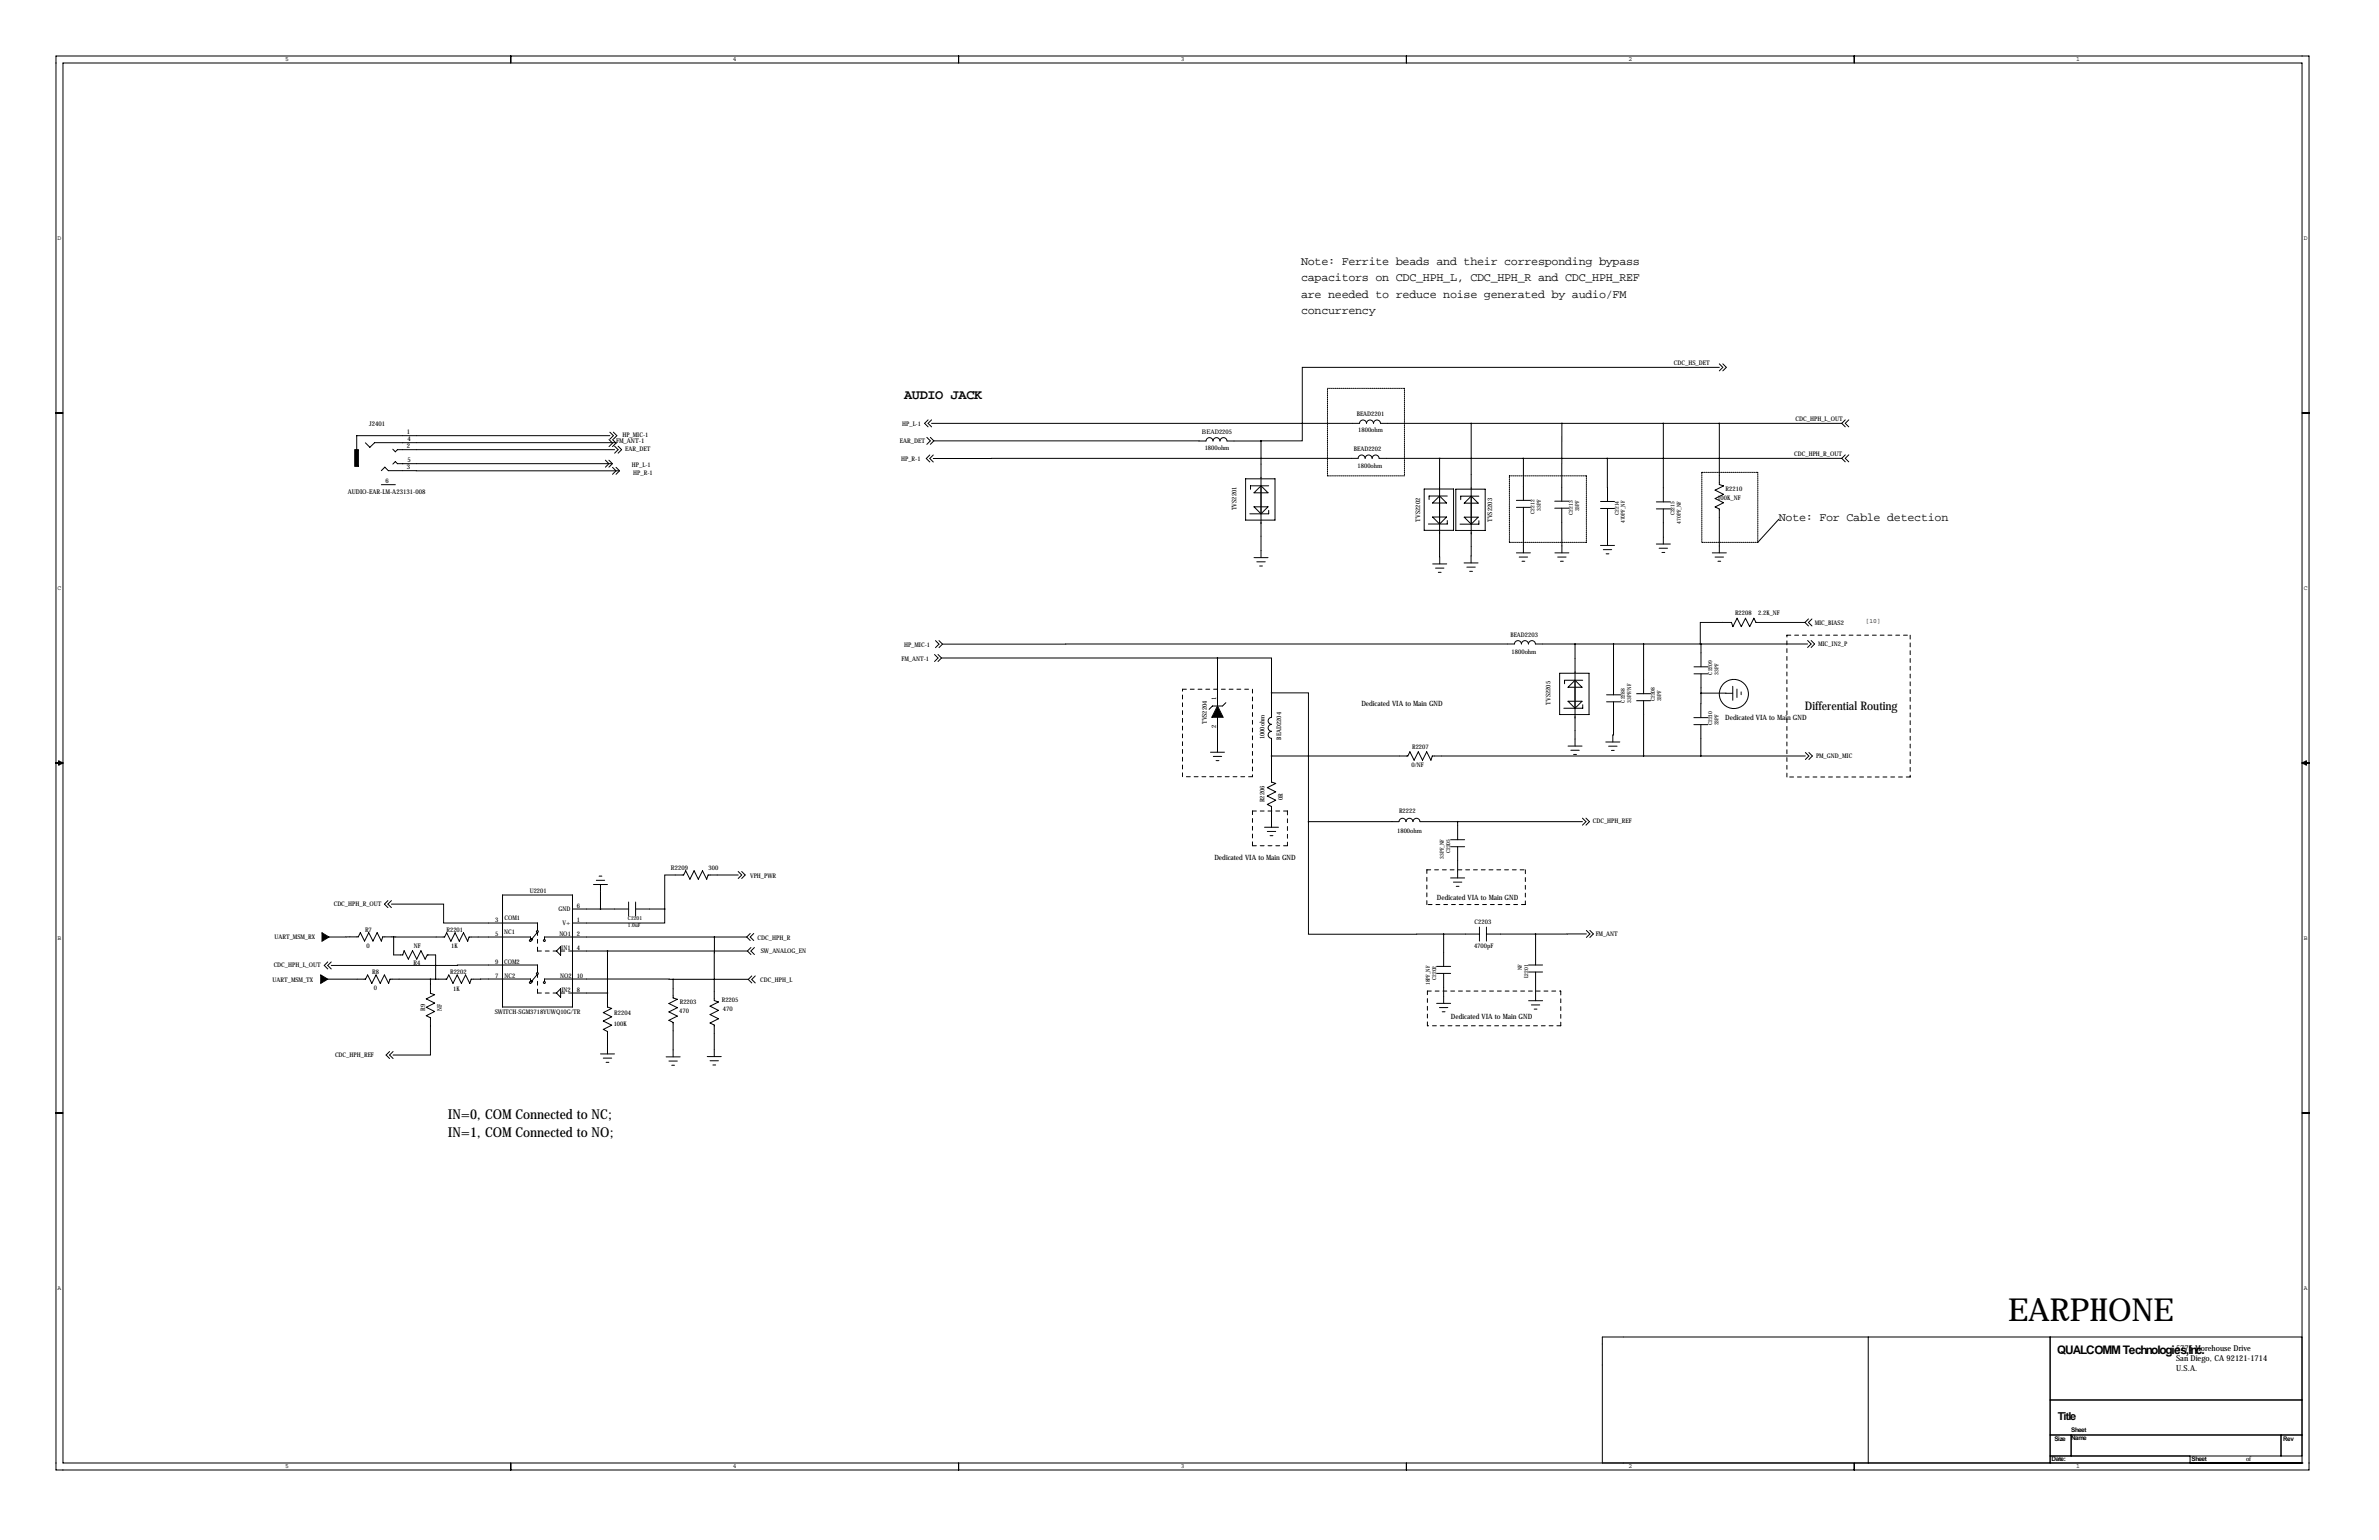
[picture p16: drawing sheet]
<svg xmlns="http://www.w3.org/2000/svg" width="864mm" height="559mm" viewBox="0 0 864 559" stroke-linecap="round" stroke-linejoin="round" font-family="sans-serif">
<defs><g id="words">
<text font-size="11.5" x="729" y="479.3">EARPHONE</text>
<g font-size="4.9">
<text x="328.2" y="144.7">AUDIO JACK</text>
<text x="162.5" y="406.2">IN=0, COM Connected to NC;</text>
<text x="162.5" y="412.5">IN=1, COM Connected to NO;</text>
</g>
<g font-size="4.3">
<text x="472.3" y="96.3">Note: Ferrite beads and their corresponding bypass</text>
<text x="472.3" y="102.1">capacitors on CDC_HPH_L, CDC_HPH_R and CDC_HPH_REF</text>
<text x="472.3" y="107.9">are needed to reduce noise generated by audio/FM</text>
<text x="472.3" y="113.8">concurrency</text>
<text x="645.7" y="188.9">Note: For Cable detection</text>
<text x="655.2" y="257.7">Differential Routing</text>
<text x="746.8" y="491.2">QUALCOMM Technologies,Inc.</text>
</g>
<text font-size="4" x="747" y="515.1">Title</text>
<g font-size="3">
<text x="789.9" y="490.1">5775 Morehouse Drive</text>
<text x="789.9" y="497.6">U.S.A.</text>
<text x="789.9" y="493.8">San Diego, CA 92121-1714</text>
</g>
<g font-size="2.6">
<text x="494.2" y="256.2">Dedicated VIA to Main GND</text>
<text x="626.3" y="261.3">Dedicated VIA to Main GND</text>
<text x="440.8" y="312.1">Dedicated VIA to Main GND</text>
<text x="521.6" y="326.5">Dedicated VIA to Main GND</text>
<text x="526.7" y="369.7">Dedicated VIA to Main GND</text>
</g>
<g font-size="2.4">
<text x="134" y="154.4">J2401</text>
<text x="147.7" y="157.4">1</text>
<text x="148" y="160.1">4</text>
<text x="223.6" y="160.8">FM_ANT-1</text>
<text x="147.7" y="162.6">2</text>
<text x="148" y="167.8">5</text>
<text x="147.7" y="170.1">3</text>
<text x="126.2" y="179.4">AUDIO-EAR-LM-A23131-008</text>
<text x="140" y="175.4">6</text>
</g>
<g font-size="2.3">
<text x="103.5" y="22.2">5</text>
<text x="266" y="22.2">4</text>
<text x="428.6" y="22.2">3</text>
<text x="591.2" y="22.2">2</text>
<text x="753.7" y="22.2">1</text>
<text x="20.9" y="87">D</text>
<text x="836.3" y="87">D</text>
<text x="607.6" y="132.3">CDC_HS_DET</text>
<text x="327.5" y="154.5">HP_L-1</text>
<text x="492.5" y="151">BEAD2201</text>
<text x="651.8" y="152.9">CDC_HPH_L_OUT</text>
<text x="225.9" y="158.4">HP_MIC-1</text>
<text x="326.7" y="160.7">EAR_DET</text>
<text x="436.3" y="157.4">BEAD2205</text>
<text x="493.1" y="156.7">1800ohm</text>
<text x="227" y="163.5">EAR_DET</text>
<text x="327.1" y="167.3">HP_R-1</text>
<text x="437.3" y="163.1">1800ohm</text>
<text x="491.5" y="163.7">BEAD2202</text>
<text x="651.3" y="165.6">CDC_HPH_R_OUT</text>
<text x="229.4" y="169.4">HP_L-1</text>
<text x="229.9" y="172.2">HP_R-1</text>
<text x="492.8" y="169.8">1800ohm</text>
<text x="626.4" y="178.1">R2210</text>
<text x="448.9" y="185.1" transform="rotate(-90 448.9 185.1)">TVS2201</text>
<text x="623.4" y="181.6">100K_NF</text>
<text x="515.6" y="189.2" transform="rotate(-90 515.6 189.2)">TVS2202</text>
<text x="541.7" y="189.3" transform="rotate(-90 541.7 189.3)">TVS2203</text>
<text x="20.9" y="214">C</text>
<text x="836.3" y="214">C</text>
<text x="629.8" y="223.3">R2208</text>
<text x="638.2" y="223.1">2.2K_NF</text>
<text x="658.8" y="226.6">MIC_BIAS2</text>
<text x="677.3" y="226">[10]</text>
<text x="548.3" y="231">BEAD2203</text>
<text x="327.3" y="239.7">FM_ANT-1</text>
<text x="328.2" y="234.8">HP_MIC-1</text>
<text x="548.7" y="237.2">1800ohm</text>
<text x="660" y="234.3">MIC_IN2_P</text>
<text x="441.5" y="253.9" transform="rotate(-90 441.5 253.9)">1</text>
<text x="562.9" y="255.7" transform="rotate(-90 562.9 255.7)">TVS2205</text>
<text x="438.1" y="262.8" transform="rotate(-90 438.1 262.8)">TVS2204</text>
<text x="441.5" y="264.2" transform="rotate(-90 441.5 264.2)">2</text>
<text x="459.1" y="268.3" transform="rotate(-90 459.1 268.3)">1000ohm</text>
<text x="465" y="268.4" transform="rotate(-90 465 268.4)">BEAD2204</text>
<text x="512.6" y="271.8">R2207</text>
<text x="659.2" y="275">PM_GND_MIC</text>
<text x="512.4" y="278.5">0/NF</text>
<text x="459" y="291.1" transform="rotate(-90 459 291.1)">R2206</text>
<text x="465.7" y="290.4" transform="rotate(-90 465.7 290.4)">0R</text>
<text x="507.9" y="294.8">R2222</text>
<text x="578.2" y="298.8">CDC_HPH_REF</text>
<text x="507.2" y="302.3">1800ohm</text>
<text x="243.5" y="315.8">R2209</text>
<text x="257.2" y="315.7">300</text>
<text x="272.3" y="318.6">VPH_PW</text>
<text x="280.5" y="318.6">R</text>
<text x="121.1" y="328.7">CDC_HPH_R_OUT</text>
<text x="192.3" y="324">U2201</text>
<text x="209.3" y="329.3">6</text>
<text x="179.7" y="334.4">3</text>
<text x="183.2" y="334">COM1</text>
<text x="202.7" y="330.7">GND</text>
<text x="204.2" y="335.7">V+</text>
<text x="209.3" y="334.4">1</text>
<text x="535.3" y="335.1">C2203</text>
<text x="20.9" y="341">B</text>
<text x="99.6" y="340.8">UART_MSM_RX</text>
<text x="132.5" y="338">R7</text>
<text x="162.1" y="338.1">R2201</text>
<text x="179.7" y="339.5">5</text>
<text x="183" y="338.9">NC1</text>
<text x="203" y="339.5">NO1</text>
<text x="209.3" y="339.5">2</text>
<text x="275" y="341.1">CDC_HPH_R</text>
<text x="579.3" y="339.6">FM_ANT</text>
<text x="836.3" y="341">B</text>
<text x="133" y="344">0</text>
<text x="150.3" y="344">NF</text>
<text x="163.8" y="344.2">1K</text>
<text x="203.7" y="344.7">IN1</text>
<text x="209.3" y="344.6">4</text>
<text x="276.1" y="345.9">SW</text>
<text x="279.2" y="345.9">_ANALOG_EN</text>
<text x="535.1" y="343.9">4700pF</text>
<text x="99.4" y="350.9">CDC_HPH_L_OUT</text>
<text x="135.1" y="353.4">R8</text>
<text x="150.1" y="350">R4</text>
<text x="163.4" y="353.5">R2202</text>
<text x="179.7" y="349.7">9</text>
<text x="183" y="349.6">COM2</text>
<text x="98.9" y="356.5">UART_MSM_TX</text>
<text x="135.7" y="359.4">0</text>
<text x="164.5" y="359.4">1K</text>
<text x="179.7" y="354.7">7</text>
<text x="183.2" y="354.8">NC2</text>
<text x="203.3" y="354.9">NO2</text>
<text x="203.8" y="359.9">IN2</text>
<text x="209.3" y="354.7">10</text>
<text x="209.3" y="359.8">8</text>
<text x="276" y="356.4">CDC_HPH_L</text>
<text x="246.8" y="364.3">R2203</text>
<text x="262" y="363.4">R2205</text>
<text x="154.3" y="366.9" transform="rotate(-90 154.3 366.9)">R9</text>
<text x="160.4" y="367" transform="rotate(-90 160.4 367)">NF</text>
<text x="179.6" y="368">SW</text>
<text x="182.6" y="368">ITCH-SGM3718YUW</text>
<text x="201.8" y="368">Q10G/TR</text>
<text x="223" y="368.3">R2204</text>
<text x="246.6" y="367.5">470</text>
<text x="262.4" y="366.9">470</text>
<text x="222.8" y="372.4">100K</text>
<text x="121.6" y="383.6">CDC_HPH_REF</text>
<text x="20.9" y="468">A</text>
<text x="836.3" y="468">A</text>
<text x="751.8" y="519.6">Sheet</text>
<text x="745.7" y="522.7">Size</text>
<text x="751.8" y="522.5">Name</text>
<text x="828.8" y="523">Rev</text>
<text x="103.5" y="532.8">5</text>
<text x="266" y="532.8">4</text>
<text x="428.6" y="532.8">3</text>
<text x="591.2" y="532.8">2</text>
<text x="744.7" y="530.1">Date:</text>
<text x="753.7" y="532.8">1</text>
<text x="795.5" y="530.1">Sheet</text>
<text x="815.3" y="530.1">of</text>
</g>
<g font-size="2">
<text x="559.4" y="185.3" transform="rotate(-90 559.4 185.3)">33PF</text>
<text x="573.3" y="185.6" transform="rotate(-90 573.3 185.6)">33PF</text>
<text x="557.1" y="186.5" transform="rotate(-90 557.1 186.5)">C2212</text>
<text x="571" y="186.8" transform="rotate(-90 571 186.8)">C2213</text>
<text x="587.6" y="186.9" transform="rotate(-90 587.6 186.9)">C2214</text>
<text x="589.9" y="189.8" transform="rotate(-90 589.9 189.8)">470PF_NF</text>
<text x="607.9" y="187.1" transform="rotate(-90 607.9 187.1)">C2215</text>
<text x="610.2" y="190" transform="rotate(-90 610.2 190)">470PF_NF</text>
<text x="621.5" y="244.8" transform="rotate(-90 621.5 244.8)">C2209</text>
<text x="623.8" y="244.8" transform="rotate(-90 623.8 244.8)">33PF</text>
<text x="589.8" y="254.9" transform="rotate(-90 589.8 254.9)">C2288</text>
<text x="592.1" y="254.9" transform="rotate(-90 592.1 254.9)">33PF/NF</text>
<text x="600.7" y="254.5" transform="rotate(-90 600.7 254.5)">C2208</text>
<text x="603" y="254.5" transform="rotate(-90 603 254.5)">33PF</text>
<text x="621.5" y="263.2" transform="rotate(-90 621.5 263.2)">C2210</text>
<text x="623.8" y="263.2" transform="rotate(-90 623.8 263.2)">33PF</text>
<text x="524.2" y="311.5" transform="rotate(-90 524.2 311.5)">33PF_NF</text>
<text x="526.4" y="309.6" transform="rotate(-90 526.4 309.6)">C2205</text>
<text x="227.9" y="333.9">C2201</text>
<text x="227.9" y="336.2">1.0uF</text>
<text x="552.5" y="352.1" transform="rotate(-90 552.5 352.1)">NF</text>
<text x="519.1" y="357.5" transform="rotate(-90 519.1 357.5)">18PF_NF</text>
<text x="521.4" y="355.6" transform="rotate(-90 521.4 355.6)">C2202</text>
<text x="554.7" y="354.9" transform="rotate(-90 554.7 354.9)">L2201</text>
</g>
</g></defs>
<g fill="none" stroke="#000" stroke-width=".36">
<path d="M20.3 20.3h817.9v513.1h-817.9zM22.9 22.9h812.8v508h-812.8zM185.4 20.3v2.6M348 20.3v2.6M510.5 20.3v2.6M673.1 20.3v2.6M624.1 133.3h-151.4v26.7h-14.9M624.1 132l1.3 1.3-1.3 1.3M625.4 132l1.3 1.3-1.3 1.3M20.3 149.9h2.6M221.1 159.5l1.3 1.3-1.3 1.3M221.4 158.1h-91.9v5.1"/>
<path d="M221.4 156.8l1.3 1.3-1.3 1.3M222.4 159.5l1.2 1.3M222.7 156.8l1.2 1.3-1.2 1.3M336.4 158.7l1.3 1.3-1.3 1.2M336.9 152.3l-1.3 1.3 1.3 1.3M337.7 158.7l1.3 1.3M338.2 153.6h155.3a1.27 1.27 0 0 1 1.3-1.2 1.27 1.27 0 0 1 1.3 1.2 1.27 1.27 0 0 1 1.2-1.2 1.27 1.27 0 0 1 1.3 1.2 1.27 1.27 0 0 1 1.3-1.2 1.27 1.27 0 0 1 1.2 1.2h167.5M338.2 152.3l-1.3 1.3 1.3 1.3M339 160h98.8a1.27 1.27 0 0 1 1.3-1.2 1.27 1.27 0 0 1 1.2 1.2 1.27 1.27 0 0 1 1.3-1.2 1.27 1.27 0 0 1 1.3 1.2 1.27 1.27 0 0 1 1.2-1.2 1.27 1.27 0 0 1 1.3 1.2h12.4M339 160l-1.3 1.2M457.8 160v42.3M534.1 153.6l-.1 50.7"/>
<path d="M567 153.6l-.1 28.3M603.8 153.6v28.5M624.1 153.6v22.2l1.6 .5-3.1 1.6 3.1 1.5-3.1 1.5 3.1 1.5-3.1 1.5 1.5 .8v15.9M668.6 153.6l1.2 1.3M669.8 152.3l-1.2 1.3M671.1 152.3l-1.3 1.3 1.3 1.3M835.7 149.9h2.5M132.6 160.7l1.7 1.6 1.7-1.7 87.6 .2M138.4 170.8l1.3-1.3 1.3 1.3h83.9M138.4 175.9h5.1M142.6 163l.9 .9 .8-.7h78.8M219.8 167l1.2 1.2-1.2 1.3"/>
<path d="M221 167l1.3 1.2M222.3 168.2h-78l-.8-.7-.9 .9M222.3 168.2l-1.3 1.3M222.4 169.6l1.2 1.2-1.2 1.3M223.1 161.9l1.3 1.3-1.3 1.2M223.6 169.6l1.3 1.2M223.6 160.8l-1.2 1.3M224.4 161.9l1.3 1.3-1.3 1.2M224.9 170.8l-1.3 1.3M337.5 165.1l-1.3 1.3 1.3 1.2M338.8 165.1l-1.3 1.3 1.3 1.2M452.2 173.7h10.6v15h-10.6z"/>
<path d="M457.8 176.3l2.5 2.5h-5.1zM460.6 176.3h-6.7v1.2M493 166.3l-154.2 .1M493 166.3a1.27 1.27 0 0 1 1.3-1.2 1.27 1.27 0 0 1 1.3 1.2M495.6 166.3a1.27 1.27 0 0 1 1.2-1.2 1.27 1.27 0 0 1 1.3 1.2M498.1 166.3a1.27 1.27 0 0 1 1.3-1.2 1.27 1.27 0 0 1 1.2 1.2h168M517 177.4h10.7v15h-10.7zM522.6 166.3v38.3M522.6 180l2.5 2.5h-5.1zM525.4 180h-6.6v1.3M528.5 177.5h10.6v15h-10.6zM553 166.3v15.3"/>
<path d="M583.5 166.3v15.7M668.6 166.3l1.2 1.3M669.8 165l-1.2 1.3M671.1 165l-1.3 1.3 1.3 1.3M455.2 183.9h5.1l-2.5 2.5zM460.6 185.2v1.2h-6.9M520 187.6h5.1l-2.5 2.5zM525.4 188.9v1.2h-6.9M531.5 187.7h5.1l-2.5 2.5zM534.1 180l2.5 2.6h-5.1zM536.9 188.9v1.3h-6.9M536.9 180h-6.6v1.3"/>
<path d="M550.5 181.6h5M550.5 184.1h5M553 184.1v16.5M564.4 181.9h5.1M564.4 184.4h5.1M566.9 184.4l.1 16.2M581 182h5.1M581 184.5h5.1M581 197.9h5.1M582 199.4h3.1M583.5 184.5v13.4M601.3 182.1h5"/>
<path d="M601.3 184.7h5M601.3 197.4h5M602.3 198.9h3M603.8 184.7v12.7M645.7 188.4l-7.6 8.4M455.2 202.3h5.1M456.2 203.9h3.1M457.3 205.4h1M520.1 204.6h5.1M521.1 206.1h3.1M522.1 207.7h1M531.5 204.3h5"/>
<path d="M532.5 205.8h3M533.5 207.3h1M550.5 200.6h5M551.5 202.1h3M552.5 203.7h1M564.4 200.6h5.1M565.5 202.1h3M566.5 203.7h1M583 201h1M603.3 200.5h1M621.6 200.6h5.1M622.6 202.1h3.1"/>
<path d="M623.6 203.7h1M339.2 237.5l1.3 1.3-1.3 1.2M339.6 232.5l1.3 1.2-1.3 1.3M340.5 237.5l1.3 1.3M340.9 232.5l1.2 1.2M341.8 238.8l-1.3 1.2M341.8 238.8h100.2M342.1 233.7l-1.2 1.3M442 238.8h19.6v12.6M442 238.8v17.4M571.8 233.7v37M585.7 233.7v18.4"/>
<path d="M596.6 233.7v18M617.5 233.7v8.3M655.2 225.9h-17.8l-.7-1.6-1.5 3.1-1.6-3.1-1.5 3.1-1.5-3.1-1.5 3.1-.6-1.5h-11.3v7.8M655.2 225.9l1.3 1.2M656.2 233.7h-98.8a1.27 1.27 0 0 0-1.3-1.2 1.27 1.27 0 0 0-1.3 1.2 1.27 1.27 0 0 0-1.2-1.2 1.27 1.27 0 0 0-1.3 1.2 1.27 1.27 0 0 0-1.3-1.2 1.27 1.27 0 0 0-1.2 1.2h-207.7M656.2 232.4l1.3 1.3-1.3 1.2M656.5 224.6l-1.3 1.3M657.5 232.4l1.2 1.3-1.2 1.2M657.8 224.6l-1.3 1.3 1.3 1.2M445 255l-1.2 1.2h-3.7l-1.2 1.2M461.6 251.4v8.9a1.27 1.27 0 0 0-1.3 1.3 1.27 1.27 0 0 0 1.3 1.2 1.27 1.27 0 0 0-1.3 1.3 1.27 1.27 0 0 0 1.3 1.3 1.27 1.27 0 0 0-1.3 1.2 1.27 1.27 0 0 0 1.3 1.3v15.9l1.5 .5-3.1 1.5 3.1 1.5-3.1 1.5 3.1 1.6-3.1 1.5 1.6 .8v7.5M461.6 251.4h13.4v46.7"/>
<path d="M566.2 244.3h10.6v15h-10.6zM569.2 254.5h5.1l-2.5 2.5zM571.8 246.8l2.5 2.6h-5.1zM574.5 255.7v1.3h-6.8M574.5 246.8h-6.6v1.3M583.2 254.7h5.1M583.2 252.1h5.1M585.7 254.7v12h-.2v2.5M594.1 254.3h5.1M594.1 251.7h5.1M596.6 254.3v20M614.9 244.5h5.1"/>
<path d="M614.9 242h5.1M617.5 251.5l-.1 8.9M617.5 251.5l11.5 .1M617.5 244.5v7M629 249v5.1M630.5 250v3.1M632.1 251.1v1M20.3 276.9h2.6M21.3 276.1l1.6 .8-1.6 .7zM439.4 272.9h5.1M440.4 274.5h3.1M441.5 276h1"/>
<path d="M442 260.2v12.7M461.6 274.3h49.4l.8-1.5 1.5 3 1.6-3 1.5 3 1.5-3 1.5 3 .5-1.5h135.5M569.2 270.7h5.1M570.2 272.2h3.1M571.2 273.8h1.1M582.9 269.2h5.1M583.9 270.8h3.1M585 272.3h1M614.9 262.9h5.1M614.9 260.4h5.1M617.4 262.9v11.4M655.4 273l1.2 1.3-1.2 1.3"/>
<path d="M656.6 273l1.3 1.3-1.3 1.3M835.7 276.9h2.5M835.7 276.9l1.5-.8v1.5zM475 298.1h32.8a1.27 1.27 0 0 1 1.3-1.2 1.27 1.27 0 0 1 1.3 1.2 1.27 1.27 0 0 1 1.3-1.2 1.27 1.27 0 0 1 1.2 1.2 1.27 1.27 0 0 1 1.3-1.2 1.27 1.27 0 0 1 1.3 1.2h58.9M475 298.1v40.9l49.1-.1M529.1 298.1v6.6M574.4 296.9l1.3 1.2-1.3 1.3M575.7 296.9l1.3 1.2-1.3 1.3M216.5 319.4h3M217.5 317.9h1M268 317.5h-11l-.5 1.5-1.5-3-1.5 3-1.5-3-1.6 3-1.5-3-.7 1.5h-6.9v12.3M268 316.2l1.2 1.3-1.2 1.3"/>
<path d="M269.2 316.2l1.3 1.3-1.3 1.3M459 300.2h5.1M460 301.7h3.1M461.1 303.2h1M526.6 304.7h5.1M526.6 307.2h5.1M526.6 318.6h5.1M529.1 307.2v11.4M140.8 326.8l-1.3 1.3 1.3 1.2M142.1 328.1h18.9v6.8h34.1v2.8M142.1 326.8l-1.3 1.3 1.3 1.2M142.9 340h-4l-.5 1.5-1.5-3.1-1.5 3.1-1.5-3.1-1.6 3.1-1.5-3.1-.8 1.6h-10.6"/>
<path d="M142.9 340v6.5h3.3l.5-1.5 1.5 3 1.6-3 1.5 3 1.5-3 1.5 3 .8-1.5h3v8.8M142.9 340h18.5l.8-1.5 1.5 3 1.5-3 1.5 3 1.5-3 1.6 3 .5-1.5h22.3v1M182.4 324.8h25.4v40.6h-25.4zM195.1 338.2l-2.3 2.8M207.8 329.8h20.4M215.4 321h5.1M218 321v8.8M228.2 327.3v5.1M230.7 329.8h10.6M230.7 327.3v5.1M241.3 329.8v5.1h-33.5M272.3 338.7l-1.2 1.3"/>
<path d="M273.6 338.7l-1.3 1.3 1.3 1.3M524.1 338.9v11.8M524.1 338.9h13M527.6 320.1h3.1M528.6 321.6h1M537.1 336.4v5.1M539.6 336.4v5.1M539.6 338.9h17.8M557.4 338.9v11.3M575.9 338.9h-18.5M575.9 337.6l1.2 1.3-1.2 1.3M577.1 337.6l1.3 1.3-1.3 1.3"/>
<path d="M119 355.3h13.7l.8-1.5 1.5 3 1.5-3 1.5 3 1.5-3 1.6 3 .5-1.5h16.5M119 349l-1.3 1.3 1.3 1.3M120.2 350.3l74.9-.1v2.8M120.2 349l-1.2 1.3 1.2 1.3M156.3 355.3v5.1l1.5 .5-3.1 1.6 3.1 1.5-3.1 1.5 3.1 1.5-3.1 1.6 1.6 .7v13.5h-13.6M158.1 355.3h4.1l.7-1.5 1.5 3 1.6-3 1.5 3 1.5-3 1.5 3 .5-1.5 21.6-.1v1.1M192.8 340.5l.5 .5h-.5zM192.8 355.8l.5 .5h-.5zM195.1 353.5l-2.3 2.8M203.5 343.6v3l-1.5-1.5zM203.5 358.8v3l-1.5-1.5zM207.8 345.1h63.5"/>
<path d="M220.5 345.1v20.3l1.5 .5-3 1.5 3 1.6-3 1.5 3 1.5-3 1.5 1.5 .8v8.1M244.3 355.3l-46.6-.1v1.1M244.3 355.3l27.3 .1M244.3 355.3v6.8l1.6 .5-3.1 1.5 3.1 1.6-3.1 1.5 3.1 1.5-3.1 1.5 1.5 .8v12.5M259.3 340v23.1l1.5 .5-3 1.5 3 1.5-3 1.5 3 1.6-3 1.5 1.5 .8v11.4M271.1 340h-73.4v1M271.1 340l1.2 1.3M271.3 345.1l1.3 1.3M271.6 355.4l1.3 1.3M272.6 343.8l-1.3 1.3M272.9 354.1l-1.3 1.3M273.9 343.8l-1.3 1.3 1.3 1.3"/>
<path d="M274.2 354.1l-1.3 1.3 1.3 1.3M521.5 350.7h5.1M521.5 353.2h5.1M524.1 353.2v10.9M554.9 350.2h5.1M554.9 352.7h5.1M557.4 352.7v10.4M207.8 360.3h12.7M521.5 364.1h5.1M522.5 365.6h3.1M523.5 367.1h1.1M554.9 363.1h5.1"/>
<path d="M555.9 364.6h3.1M556.9 366.2h1M141.4 381.6l-1.2 1.2 1.2 1.3M142.7 381.6l-1.3 1.2 1.3 1.3M218 382.4h5.1M219 383.9h3M220 385.5h1M241.8 383.5h5.1M242.8 385h3.1M243.8 386.5h1.1M256.7 383.4h5.1M257.8 384.9h3"/>
<path d="M258.8 386.4h1M20.3 403.9h2.6M835.7 403.9h2.5M678.2 485.1v45.8M744.2 485.1v45.8M835.7 485.1h-254v45.8M744.2 508h91.5M185.4 530.9v2.5M348 530.9v2.5M510.5 530.9v2.5M673.1 530.9v2.5M744.2 520.7h91.5"/>
<path d="M744.2 528.3h91.5M751.8 520.7v7.6M795 530.9h.1M795 528.3v2.6M828 520.7v7.6M835.7 530.9h.1"/>
<circle cx="629.4" cy="251.8" r="5.3"/>
<circle cx="195.1" cy="338" r=".36"/>
<circle cx="192.5" cy="341.3" r=".36"/>
<circle cx="192.5" cy="356.5" r=".36"/>
<circle cx="195.1" cy="353.3" r=".36"/>
<circle cx="197.6" cy="341.3" r=".36"/>
<circle cx="197.6" cy="356.5" r=".36"/>
</g>
<path d="M481.9 140.9h27.9M509.8 140.9v31.8M481.9 172.7v-31.8M509.8 172.7h-27.9M547.9 172.7h28M575.9 172.7v24.1M617.8 171.4h20.3M638.1 171.4v25.4M547.9 196.8v-24.1M575.9 196.8h-28M617.8 196.8v-25.4M638.1 196.8h-20.3" fill="none" stroke="#000" stroke-width=".36" stroke-dasharray=".4 .4"/>
<g fill="none" stroke="#000" stroke-width=".36" stroke-dasharray="1.4 1.4">
<path d="M648.7 230.5h44.7M693.4 230.5v51.4M429.3 250.1h25.4M454.7 250.1v31.7M429.3 281.8v-31.7M454.7 294.3h12.7M454.7 281.8h-25.4M467.4 294.3v12.6M648.7 281.9v-51.4M693.4 281.9h-44.7M454.7 306.9v-12.6M467.4 306.9h-12.7"/>
<path d="M518 315.6h35.7M553.7 315.6v12.6M518 328.2v-12.6M553.7 328.2h-35.7M195.1 345.1v-6.6M207.8 345.1h-12.7M518.2 359.6h48.4M566.6 359.6v12.6M195.1 360.3v-6.6M207.8 360.3h-12.7M518.2 372.2v-12.6M566.6 372.2h-48.4"/>
</g>
<path d="M442 256.2l2 4h-4.1z" fill="#000" stroke="#000" stroke-width=".38"/>
<path d="M128.8 163.2h1.3v6h-1.3zM116.9 338.5l2.5 1.5-2.5 1.5zM116.4 353.8l2.6 1.5-2.6 1.5z" fill="#000" stroke="#000" stroke-width=".36"/>
<path d="M259.3 340a.05 .05 0 0 0 .1 0 .05 .05 0 0 0-.1 0zM534 153.6a.05 .05 0 0 0 .1 0 .05 .05 0 0 0-.1 0zM571.7 233.7a.05 .05 0 0 0 .1 0 .05 .05 0 0 0-.1 0zM529.1 298.1a.05 .05 0 0 0 .1 0 .05 .05 0 0 0-.1 0zM441.9 238.8a.05 .05 0 0 0 .1 0 .05 .05 0 0 0-.1 0zM596.6 233.7a.05 .05 0 0 0 .1 0 .05 .05 0 0 0-.1 0zM596.6 274.3a.05 .05 0 0 0 .1 0 .05 .05 0 0 0-.1 0zM524 338.9a.05 .05 0 0 0 .1 0 .05 .05 0 0 0-.1 0zM244.3 355.3a.05 .05 0 0 0 .1 0 .05 .05 0 0 0-.1 0zM156.2 355.3a.05 .05 0 0 0 .1 0 .05 .05 0 0 0-.1 0zM158.1 355.3a.05 .05 0 0 0 .1 0 .05 .05 0 0 0-.1 0z" fill="#000" stroke="#000" stroke-width=".51"/>
<use href="#words"/>
</svg>
